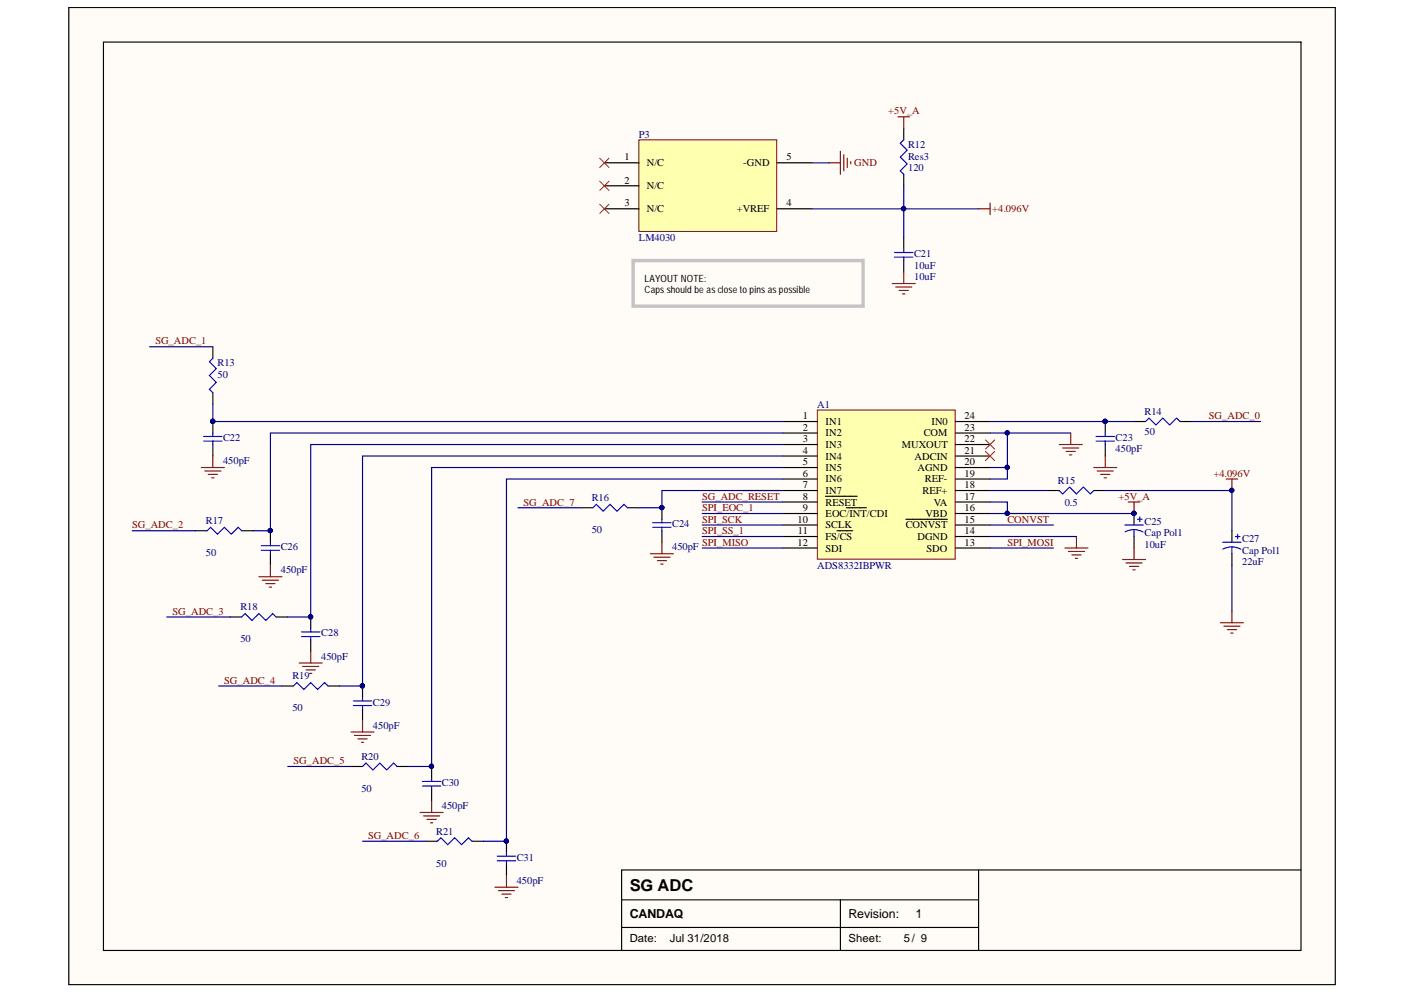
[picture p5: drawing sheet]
<svg xmlns="http://www.w3.org/2000/svg" width="297mm" height="210mm" viewBox="0 0 297 210" stroke-linecap="round" stroke-linejoin="round" font-family="sans-serif">
<defs><g id="words">
<text font-size="3.5" x="132.9" y="188.1">SG ADC</text>
<g font-size="2.6">
<text x="132.9" y="193.9">CANDAQ</text>
<text x="179.1" y="193.9">Revision:</text>
<text x="193.2" y="193.9">1</text>
</g>
<g font-size="2.4">
<text x="132.9" y="199">Date:</text>
<text x="141.4" y="199">Jul 31/2018</text>
<text x="179.1" y="199">Sheet:</text>
<text x="190.8" y="199">5/ 9</text>
</g>
<g font-size="2.2" fill="#000080">
<text x="134.9" y="29.1">P3</text>
<text x="191.7" y="31.3">R12</text>
<text x="191.7" y="33.7">Res3</text>
<text x="191.7" y="36.1">120</text>
<text x="134.9" y="50.9">LM4030</text>
<text x="193" y="59.1">10uF</text>
<text x="193" y="54.3">C21</text>
<text x="193" y="56.8">10uF</text>
<text x="45.9" y="77.4">R13</text>
<text x="45.9" y="79.8">50</text>
<text x="172.5" y="86.1">A1</text>
<text x="241.6" y="87.6">R14</text>
<text x="47.1" y="93.2">C22</text>
<text x="235.5" y="95.5">450pF</text>
<text x="235.5" y="93.2">C23</text>
<text x="241.6" y="91.9">50</text>
<text x="47.1" y="98">450pF</text>
<text x="124.9" y="105.8">R16</text>
<text x="223.4" y="102.1">R15</text>
<text x="224.8" y="106.8">0.5</text>
<text x="43.5" y="110.7">R17</text>
<text x="124.9" y="112.6">50</text>
<text x="141.9" y="111.3">C24</text>
<text x="241.6" y="110.9">C25</text>
<text x="241.6" y="113.3">Cap Pol1</text>
<text x="43.5" y="117.4">50</text>
<text x="59.3" y="116.2">C26</text>
<text x="141.9" y="116.2">450pF</text>
<text x="241.6" y="115.7">10uF</text>
<text x="262.3" y="119.4">22uF</text>
<text x="262.3" y="114.6">C27</text>
<text x="262.3" y="116.9">Cap Pol1</text>
<text x="59.3" y="121.1">450pF</text>
<text x="172.5" y="120.1">ADS8332IBPWR</text>
<text x="50.7" y="128.8">R18</text>
<text x="50.7" y="135.7">50</text>
<text x="67.8" y="134.4">C28</text>
<text x="61.7" y="143.4">R19</text>
<text x="67.8" y="139.3">450pF</text>
<text x="78.7" y="149">C29</text>
<text x="61.7" y="150.2">50</text>
<text x="78.7" y="153.8">450pF</text>
<text x="76.3" y="160.4">R20</text>
<text x="76.3" y="167.2">50</text>
<text x="93.3" y="166">C30</text>
<text x="93.3" y="170.8">450pF</text>
<text x="92.1" y="176.2">R21</text>
<text x="92.1" y="183">50</text>
<text x="109.1" y="181.8">C31</text>
<text x="109.1" y="186.6">450pF</text>
</g>
<g font-size="2.2" fill="#800000">
<text x="187.5" y="24.2">+5V_A</text>
<text x="180.3" y="35.1">GND</text>
<text x="209.5" y="44.9">+4.096V</text>
<text x="32.8" y="72.7">SG_ADC_1</text>
<text x="255.2" y="88.5">SG_ADC_0</text>
<text x="256.2" y="100.7">+4.096V</text>
<text x="110.5" y="106.8">SG_ADC_7</text>
<text x="148.3" y="108">SPI_EOC_1</text>
<text x="148.3" y="105.5">SG_ADC_RESET</text>
<text x="236.1" y="105.5">+5V_A</text>
<text x="27.9" y="111.6">SG_ADC_2</text>
<text x="148.3" y="110.4">SPI_SCK</text>
<text x="148.3" y="112.9">SPI_SS_1</text>
<text x="212.7" y="110.4">CONVST</text>
<text x="148.3" y="115.2">SPI_MISO</text>
<text x="212.7" y="115.2">SPI_MOSI</text>
<text x="36.5" y="129.8">SG_ADC_3</text>
<text x="47.4" y="144.4">SG_ADC_4</text>
<text x="62" y="161.4">SG_ADC_5</text>
<text x="77.7" y="177.2">SG_ADC_6</text>
</g>
<g font-size="2.2">
<text x="131.8" y="33.9">1</text>
<text x="136.6" y="35.1">N/C</text>
<text x="156.9" y="35.1">-GND</text>
<text x="166" y="33.9">5</text>
<text x="131.8" y="38.8">2</text>
<text x="136.6" y="40">N/C</text>
<text x="131.8" y="43.6">3</text>
<text x="136.6" y="44.9">N/C</text>
<text x="155.5" y="44.9">+VREF</text>
<text x="166" y="43.6">4</text>
<text x="169.5" y="88.5">1</text>
<text x="174.3" y="89.7">IN1</text>
<text x="196.6" y="89.7">IN0</text>
<text x="203.6" y="88.5">24</text>
<text x="169.5" y="91">2</text>
<text x="169.5" y="93.4">3</text>
<text x="169.5" y="95.8">4</text>
<text x="174.3" y="92.2">IN2</text>
<text x="174.3" y="94.6">IN3</text>
<text x="190.4" y="94.6">MUXOUT</text>
<text x="195" y="92.2">COM</text>
<text x="203.6" y="91">23</text>
<text x="203.6" y="93.4">22</text>
<text x="203.6" y="95.8">21</text>
<text x="169.5" y="98.2">5</text>
<text x="169.5" y="100.7">6</text>
<text x="174.3" y="97.1">IN4</text>
<text x="174.3" y="99.4">IN5</text>
<text x="174.3" y="101.9">IN6</text>
<text x="193.1" y="97.1">ADCIN</text>
<text x="193.7" y="99.4">AGND</text>
<text x="195.3" y="101.9">REF-</text>
<text x="203.6" y="98.2">20</text>
<text x="203.6" y="100.7">19</text>
<text x="169.5" y="103.1">7</text>
<text x="169.5" y="105.5">8</text>
<text x="169.5" y="108">9</text>
<text x="174.3" y="104.3">IN7</text>
<text x="174.3" y="106.8">RESET</text>
<text x="194.8" y="104.3">REF+</text>
<text x="197.1" y="106.8">VA</text>
<text x="203.6" y="103.1">18</text>
<text x="203.6" y="105.5">17</text>
<text x="203.6" y="108">16</text>
<text x="168.4" y="110.4">10</text>
<text x="168.5" y="112.9">11</text>
<text x="174.3" y="109.1">EOC/INT/CDI</text>
<text x="174.3" y="111.6">SCLK</text>
<text x="191.2" y="111.6">CONVST</text>
<text x="195.4" y="109.1">VBD</text>
<text x="203.6" y="110.4">15</text>
<text x="203.6" y="112.9">14</text>
<text x="168.4" y="115.2">12</text>
<text x="174.3" y="114">FS/CS</text>
<text x="174.3" y="116.5">SDI</text>
<text x="193.7" y="114">DGND</text>
<text x="195.6" y="116.5">SDO</text>
<text x="203.6" y="115.2">13</text>
</g>
<g font-size="2.1">
<text x="136.1" y="59.5">LAYOUT NOTE:</text>
<text x="136.1" y="61.8">Caps should be as close to pins as possible</text>
</g>
</g></defs>
<path d="M14.5 1.6h267.4v206.3h-267.4z" fill="#fffcf8" stroke="#000" stroke-width=".21"/>
<path d="M21.8 8.9h252.9v191.8h-252.9zM131.2 190h75.4M131.2 195.9h75.4M177.4 190v10.7M206.6 183.7v17M274.7 183.7h-143.5v17" fill="none" stroke="#000" stroke-width=".24"/>
<path d="M172.6 86.6h29.1v31.5h-29.1z" fill="#ffffb0" stroke="#800000" stroke-width=".21"/>
<g fill="none" stroke="#000" stroke-width=".24">
<path d="M165.3 89h7.3M165.3 91.4h7.3M165.3 93.9h7.3M165.3 96.3h7.3M165.3 98.7h7.3M201.7 89h7.3M201.7 91.4h7.3M201.7 93.9h7.3M201.7 96.3h7.3M201.7 98.7h7.3M165.3 101.2h7.3M165.3 103.6h7.3"/>
<path d="M165.3 106h7.3M165.3 108.4h7.3M165.3 110.9h7.3M165.3 113.3h7.3M165.3 115.7h7.3M174.3 104.8h6.7M176.7 112.1h3.3M178.7 107.2h4.2M191.3 109.7h8.7M201.7 101.2h7.3M201.7 103.6h7.3M201.7 106h7.3"/>
<path d="M201.7 108.4h7.3M201.7 110.9h7.3M201.7 113.3h7.3M201.7 115.7h7.3M221.2 103.6h2.4M230.9 103.6h2.4"/>
</g>
<path d="M223.6 103.6l.7 .7 1.5-1.4 1.5 1.4 1.4-1.4 1.5 1.4 .7-.7" fill="none" stroke="#00f" stroke-width=".24"/>
<path d="M257.6 131.5h4.9M258.4 132.2h3.4M259.1 133h1.9M259.8 133.7h.5M260.1 129.1v2.4" fill="none" stroke="#800000" stroke-width=".24"/>
<path d="M134.9 29.5h29.1v19.4h-29.1z" fill="#ffffb0" stroke="#800000" stroke-width=".21"/>
<g fill="none" stroke="#000" stroke-width=".24">
<path d="M127.6 34.4h7.3M127.6 39.2h7.3M164.1 34.4h7.2M190.8 27.1v2.4M190.8 36.8v2.4M127.6 44.1h7.3M164.1 44.1h7.2M190.8 50.2v2.4M190.8 55v2.4M44.9 73.2v2.5M44.9 82.9v2.5M44.9 89v2.4"/>
<path d="M44.9 93.9v2.4M233.3 89v2.4M233.3 93.9v2.4M239.4 89h2.4M249.1 89h2.5M41.3 112.1h2.4M51 112.1h2.4M57.1 112.1v2.4M57.1 116.9v2.5M122.7 107.2h2.5M132.4 107.2h2.5M139.7 107.2v2.5"/>
<path d="M139.7 112.1v2.4M239.4 108.4v2.5M239.4 113.3v2.4M260.1 112.1v2.4M260.1 116.9v2.5M48.6 130.3h2.4M58.3 130.3h2.4M65.6 130.3v2.4M65.6 135.1v2.5M59.5 144.9h2.5M69.2 144.9h2.5M76.5 144.9v2.4"/>
<path d="M76.5 149.7v2.4M74.1 161.9h2.4M83.8 161.9h2.5M89.9 177.6h2.4M91.1 161.9v2.4M91.1 166.7v2.4M99.6 177.6h2.5M106.9 177.6v2.5M106.9 182.5v2.4"/>
</g>
<path d="M126.6 33.4l2 2M126.6 38.3l2 1.9M128.6 33.4l-2 2M128.6 38.3l-2 1.9M126.6 43.1l2 2M128.6 43.1l-2 2M208.1 92.9l1.9 1.9M208.1 95.3l1.9 2M210 92.9l-1.9 1.9M210 95.3l-1.9 2" fill="none" stroke="#f00" stroke-width=".21"/>
<g fill="none" stroke="#00f" stroke-width=".24">
<path d="M190.8 29.5l-.7 .8 1.4 1.4-1.4 1.5 1.4 1.4-1.4 1.5 .7 .7M188.8 53.3h3.9M188.8 54.3h3.9M190.8 52.6v.7M190.8 54.3v.7M44.9 75.7l-.7 .7 1.5 1.4-1.5 1.5 1.5 1.5-1.5 1.4 .7 .7M43 92.2h3.9M43 93.1h3.9M44.9 91.4v.8M44.9 93.1v.8M231.4 92.2h3.9M231.4 93.1h3.9"/>
<path d="M233.3 91.4v.8M233.3 93.1v.8M241.8 89l.8-.7 1.4 1.4 1.5-1.4 1.4 1.4 1.5-1.4 .7 .7M43.7 112.1l.7-.7 1.5 1.4 1.5-1.4 1.4 1.4 1.5-1.4 .7 .7M55.1 115.2h3.9M55.1 116.2h3.9M57.1 114.5v.7M57.1 116.2v.7M125.2 107.2l.7-.7 1.4 1.5 1.5-1.5 1.5 1.5 1.4-1.5 .7 .7M137.8 110.4h3.9M137.8 111.4h3.9M139.7 109.7v.7"/>
<path d="M139.7 111.4v.7M237.5 110.9h3.9M239.4 111.8l1.2 .2 .7 .4M239.4 111.8l-1.2 .2-.7 .3M239.4 111.8v1.5M240.1 109.7h1M240.6 109.2v.9M258.1 114.5h3.9M260.1 115.5l.8 .1 1.1 .4M260.1 115.5l-.8 .1-1.1 .4M260.1 115.5v1.4M260.8 113.3h1"/>
<path d="M261.3 112.8v1M51 130.3l.7-.7 1.5 1.4 1.5-1.4 1.4 1.4 1.5-1.4 .7 .7M63.7 133.4h3.8M63.7 134.4h3.8M65.6 132.7v.7M65.6 134.4v.7M62 144.9l.7-.8 1.4 1.5 1.5-1.5 1.5 1.5 1.4-1.5 .7 .8M74.6 148h3.9M74.6 149h3.9M76.5 147.3v.7M76.5 149v.7M76.5 161.9l.8-.8 1.4 1.5 1.5-1.5 1.4 1.5 1.5-1.5 .7 .8"/>
<path d="M89.2 165h3.9M89.2 166h3.9M91.1 164.3v.7M91.1 166v.7M92.3 177.6l.8-.7 1.4 1.5 1.5-1.5 1.4 1.5 1.5-1.5 .7 .7M105 180.8h3.9M105 181.8h3.9M106.9 180.1v.7M106.9 181.8v.7"/>
</g>
<g fill="none" stroke="#800000" stroke-width=".24">
<path d="M175 34.4h2.4M177.4 32v4.8M178.2 32.7v3.4M178.9 33.4v2M179.6 34.1v.5M189.6 24.7h2.4M190.8 24.7v2.4M188.4 59.9h4.8M190.8 57.4v2.5M206.6 44.1h2.4M209 42.9v2.4M189.1 60.6h3.4"/>
<path d="M189.8 61.3h2M190.5 62.1h.5M42.5 98.7h4.9M43.2 99.5h3.4M44.9 96.3v2.4M223.6 93.9h4.9M224.3 94.6h3.4M225.1 95.3h1.9M225.8 96.1h.5M226 91.4v2.5M230.9 98.7h4.9M231.6 99.5h3.4"/>
<path d="M233.3 96.3v2.4M44 100.2h1.9M44.7 100.9h.5M57.1 119.4v2.4M137.3 116.9h4.9M138 117.7h3.4M138.8 118.4h1.9M139.5 119.1h.5M139.7 114.5v2.4M156.8 103.6h7.8M212.7 108.4h8.7M224.8 115.7h4.9"/>
<path d="M225.6 116.5h3.4M226.3 117.2h1.9M227 117.9h.5M227.3 113.3v2.4M232.4 100.2h1.9M233.1 100.9h.5M237 118.2h4.8M237.7 118.9h3.4M238.2 106h2.4M238.4 119.6h2M239.4 106v2.4M239.4 115.7v2.5"/>
<path d="M258.9 101.2h2.4M260.1 101.2v2.4M54.7 121.8h4.8M55.4 122.5h3.4M56.1 123.3h2M56.8 124h.5M65.6 137.6v2.4M239.2 120.3h.5M63.2 140h4.8M63.9 140.7h3.4M64.6 141.5h2M65.4 142.2h.4"/>
<path d="M74.1 154.6h4.9M74.8 155.3h3.4M75.6 156h1.9M76.3 156.8h.5M76.5 152.1v2.5M88.7 171.6h4.9M89.4 172.3h3.4M90.1 173h2M90.9 173.8h.5M91.1 169.1v2.5M104.5 187.4h4.9M105.2 188.1h3.4"/>
<path d="M106 188.8h1.9M106.7 189.5h.5M106.9 184.9v2.5"/>
</g>
<path d="M133.7 55h48.5v9.7h-48.5z" fill="none" stroke="#c6c3c6" stroke-width=".73"/>
<g fill="#000080" stroke="#000080" stroke-width=".21">
<circle cx="260" cy="103.5" r=".45"/>
<circle cx="239.4" cy="108.4" r=".45"/>
<circle cx="44.9" cy="89" r=".45"/>
<circle cx="57.1" cy="112" r=".45"/>
<circle cx="65.6" cy="130.3" r=".45"/>
<circle cx="76.5" cy="144.8" r=".45"/>
<circle cx="91.1" cy="161.8" r=".45"/>
<circle cx="106.9" cy="177.6" r=".45"/>
<circle cx="139.7" cy="107.2" r=".45"/>
<circle cx="233.3" cy="89" r=".45"/>
<circle cx="190.8" cy="44.1" r=".45"/>
<circle cx="212.6" cy="98.7" r=".45"/>
<circle cx="212.6" cy="91.4" r=".45"/>
<circle cx="212.6" cy="108.4" r=".45"/>
</g>
<g fill="none" stroke="#000080" stroke-width=".24">
<path d="M171.3 34.4h3.7M190.8 39.2v11M171.3 44.1h35.3M31.6 73.2h13.3M44.9 85.4v3.6h120.4M165.3 91.4h-108.2v20.7h-3.7M165.3 93.9h-99.7v36.4h-4.9M165.3 96.3h-88.8v48.6h-4.8M165.3 98.7h-74.2v63.2h-4.8M209 91.4h17M209 89h30.4M212.7 91.4v7.3h-3.7"/>
<path d="M212.7 98.7v2.5h-3.7M251.6 89h14.6M27.9 112.1h13.4M109.4 107.2h13.3M148.2 108.4h17.1M148.2 113.3h17.1M148.2 110.9h17.1M148.2 115.7h17.1M148.2 106h17.1M165.3 101.2h-58.4v76.4h-4.8M165.3 103.6h-25.6v3.6h-4.8M209 108.4h30.4"/>
<path d="M209 106h3.7v2.4M209 103.6h12.2M209 113.3h18.3M209 110.9h13.4M209 115.7h13.4M233.3 103.6h26.8v8.5M260.1 119.4v9.7M35.2 130.3h13.4M46.1 144.9h13.4M60.7 161.9h13.4M76.5 177.6h13.4"/>
</g>
<use href="#words"/>
</svg>
